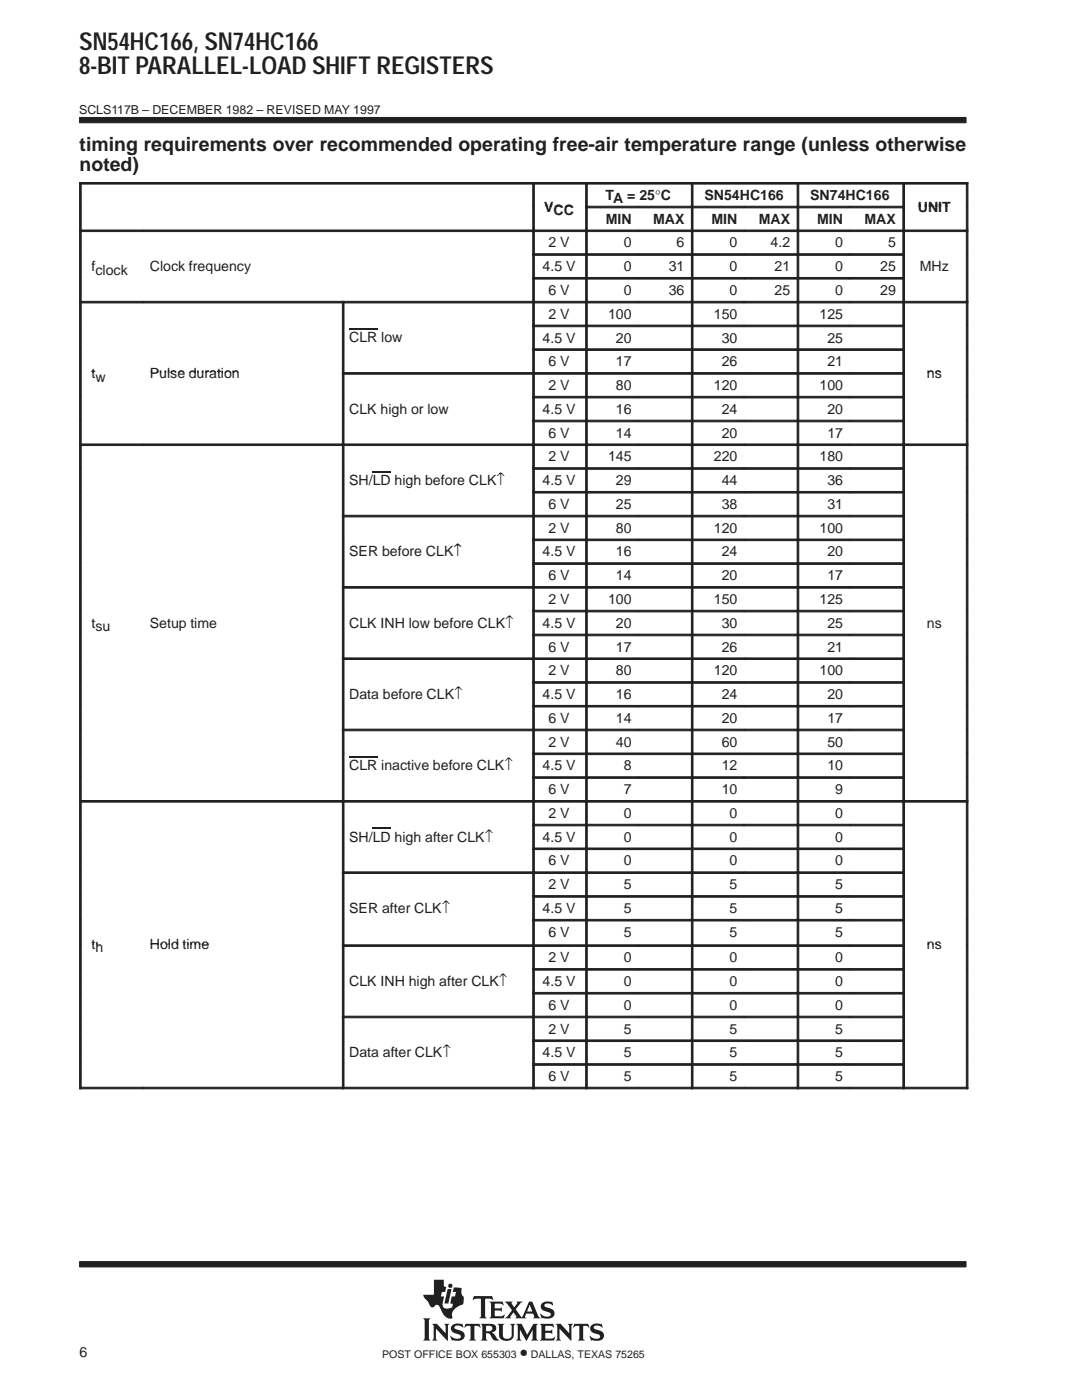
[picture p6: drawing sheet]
<svg xmlns="http://www.w3.org/2000/svg" width="216mm" height="279mm" viewBox="0 0 216 279" stroke-linecap="round" stroke-linejoin="round" font-family="sans-serif">
<defs><g id="words">
<g font-size="4.9" fill="#231f20">
<text x="15.8" y="9.9">SN54HC166, SN74HC166</text>
<text x="15.8" y="14.8">8-BIT PARALLEL-LOAD SHIFT REGISTERS</text>
</g>
<g font-size="3.9" fill="#231f20">
<text x="15.9" y="30.2">timing requirements over recommended operating free-air temperature range (unless otherwise</text>
<text x="15.9" y="34">noted)</text>
</g>
<text font-size="3.5" fill="#231f20" x="103.7" y="271">•</text>
<g font-size="2.8" fill="#231f20">
<text x="120.8" y="39.9">TA = 25°C</text>
<text x="140.6" y="39.9">SN54HC166</text>
<text x="161.7" y="39.9">SN74HC166</text>
<text x="108.6" y="42.3">VCC</text>
<text x="120.9" y="44.6">MIN</text>
<text x="130.3" y="44.6">MAX</text>
<text x="142" y="44.6">MIN</text>
<text x="151.4" y="44.6">MAX</text>
<text x="163.1" y="44.6">MIN</text>
<text x="172.5" y="44.6">MAX</text>
<text x="183.1" y="42.3">UNIT</text>
<text x="109.4" y="49.4">2 V</text>
<text x="124.5" y="49.4">0</text>
<text x="135" y="49.4">6</text>
<text x="145.6" y="49.4">0</text>
<text x="153.8" y="49.4">4.2</text>
<text x="166.7" y="49.4">0</text>
<text x="177.2" y="49.4">5</text>
<text x="18.3" y="54.1">fclock</text>
<text x="29.9" y="54.1">Clock frequency</text>
<text x="108.3" y="54.1">4.5 V</text>
<text x="109.4" y="58.9">6 V</text>
<text x="124.5" y="54.1">0</text>
<text x="124.5" y="58.9">0</text>
<text x="133.4" y="54.1">31</text>
<text x="133.4" y="58.9">36</text>
<text x="145.6" y="54.1">0</text>
<text x="145.6" y="58.9">0</text>
<text x="154.5" y="54.1">21</text>
<text x="154.5" y="58.9">25</text>
<text x="166.7" y="54.1">0</text>
<text x="166.7" y="58.9">0</text>
<text x="175.6" y="54.1">25</text>
<text x="175.6" y="58.9">29</text>
<text x="183.5" y="54.1">MHz</text>
<text x="109.4" y="63.6">2 V</text>
<text x="121.3" y="63.6">100</text>
<text x="142.4" y="63.6">150</text>
<text x="163.5" y="63.6">125</text>
<text x="69.7" y="68.3">CLR low</text>
<text x="108.3" y="68.4">4.5 V</text>
<text x="122.9" y="68.4">20</text>
<text x="144" y="68.4">30</text>
<text x="165.1" y="68.4">25</text>
<text x="18.3" y="75.5">tw</text>
<text x="18.3" y="75.5">t</text>
<text x="29.9" y="75.5">Pulse duration</text>
<text x="109.4" y="73.1">6 V</text>
<text x="109.4" y="77.8">2 V</text>
<text x="122.9" y="73.1">17</text>
<text x="122.9" y="77.8">80</text>
<text x="142.4" y="77.8">120</text>
<text x="144" y="73.1">26</text>
<text x="163.5" y="77.8">100</text>
<text x="165.1" y="73.1">21</text>
<text x="184.9" y="75.5">ns</text>
<text x="69.7" y="82.6">CLK high or low</text>
<text x="108.3" y="82.6">4.5 V</text>
<text x="122.9" y="82.6">16</text>
<text x="144" y="82.6">24</text>
<text x="165.1" y="82.6">20</text>
<text x="109.4" y="87.3">6 V</text>
<text x="122.9" y="87.3">14</text>
<text x="144" y="87.3">20</text>
<text x="165.1" y="87.3">17</text>
<text x="109.4" y="92.1">2 V</text>
<text x="121.3" y="92.1">145</text>
<text x="142.4" y="92.1">220</text>
<text x="163.5" y="92.1">180</text>
<text x="69.7" y="96.8">SH/LD high before CLK↑</text>
<text x="99.1" y="96.8">↑</text>
<text x="108.3" y="96.8">4.5 V</text>
<text x="109.4" y="101.6">6 V</text>
<text x="122.9" y="96.8">29</text>
<text x="122.9" y="101.6">25</text>
<text x="144" y="96.8">44</text>
<text x="144" y="101.6">38</text>
<text x="165.1" y="96.8">36</text>
<text x="165.1" y="101.6">31</text>
<text x="109.4" y="106.3">2 V</text>
<text x="122.9" y="106.3">80</text>
<text x="142.4" y="106.3">120</text>
<text x="163.5" y="106.3">100</text>
<text x="69.7" y="111">SER before CLK↑</text>
<text x="90.5" y="111">↑</text>
<text x="108.3" y="111.1">4.5 V</text>
<text x="122.9" y="111.1">16</text>
<text x="144" y="111.1">24</text>
<text x="165.1" y="111.1">20</text>
<text x="109.4" y="115.8">6 V</text>
<text x="122.9" y="115.8">14</text>
<text x="144" y="115.8">20</text>
<text x="165.1" y="115.8">17</text>
<text x="18.3" y="125.3">tsu</text>
<text x="29.9" y="125.3">Setup time</text>
<text x="69.7" y="125.3">CLK INH low before CLK↑</text>
<text x="100.8" y="125.3">↑</text>
<text x="108.3" y="125.3">4.5 V</text>
<text x="109.4" y="120.5">2 V</text>
<text x="121.3" y="120.5">100</text>
<text x="122.9" y="125.3">20</text>
<text x="142.4" y="120.5">150</text>
<text x="144" y="125.3">30</text>
<text x="163.5" y="120.5">125</text>
<text x="165.1" y="125.3">25</text>
<text x="184.9" y="125.3">ns</text>
<text x="109.4" y="130">6 V</text>
<text x="122.9" y="130">17</text>
<text x="144" y="130">26</text>
<text x="165.1" y="130">21</text>
<text x="109.4" y="134.8">2 V</text>
<text x="122.9" y="134.8">80</text>
<text x="142.4" y="134.8">120</text>
<text x="163.5" y="134.8">100</text>
<text x="69.7" y="139.5">Data before CLK↑</text>
<text x="90.6" y="139.5">↑</text>
<text x="108.3" y="139.5">4.5 V</text>
<text x="122.9" y="139.5">16</text>
<text x="144" y="139.5">24</text>
<text x="165.1" y="139.5">20</text>
<text x="109.4" y="144.3">6 V</text>
<text x="109.4" y="149">2 V</text>
<text x="122.9" y="144.3">14</text>
<text x="122.9" y="149">40</text>
<text x="144" y="144.3">20</text>
<text x="144" y="149">60</text>
<text x="165.1" y="144.3">17</text>
<text x="165.1" y="149">50</text>
<text x="69.7" y="153.7">CLR inactive before CLK↑</text>
<text x="100.6" y="153.7">↑</text>
<text x="108.3" y="153.8">4.5 V</text>
<text x="124.5" y="153.8">8</text>
<text x="144" y="153.8">12</text>
<text x="165.1" y="153.8">10</text>
<text x="109.4" y="158.5">6 V</text>
<text x="124.5" y="158.5">7</text>
<text x="144" y="158.5">10</text>
<text x="166.7" y="158.5">9</text>
<text x="69.7" y="168">SH/LD high after CLK↑</text>
<text x="96.7" y="168">↑</text>
<text x="108.3" y="168">4.5 V</text>
<text x="109.4" y="163.2">2 V</text>
<text x="124.5" y="163.2">0</text>
<text x="124.5" y="168">0</text>
<text x="145.6" y="163.2">0</text>
<text x="145.6" y="168">0</text>
<text x="166.7" y="163.2">0</text>
<text x="166.7" y="168">0</text>
<text x="109.4" y="172.7">6 V</text>
<text x="124.5" y="172.7">0</text>
<text x="145.6" y="172.7">0</text>
<text x="166.7" y="172.7">0</text>
<text x="109.4" y="177.5">2 V</text>
<text x="124.5" y="177.5">5</text>
<text x="145.6" y="177.5">5</text>
<text x="166.7" y="177.5">5</text>
<text x="69.7" y="182.2">SER after CLK↑</text>
<text x="88.1" y="182.2">↑</text>
<text x="108.3" y="182.2">4.5 V</text>
<text x="124.5" y="182.2">5</text>
<text x="145.6" y="182.2">5</text>
<text x="166.7" y="182.2">5</text>
<text x="18.3" y="189.3">th</text>
<text x="29.9" y="189.3">Hold time</text>
<text x="109.4" y="186.9">6 V</text>
<text x="124.5" y="186.9">5</text>
<text x="145.6" y="186.9">5</text>
<text x="166.7" y="186.9">5</text>
<text x="184.9" y="189.3">ns</text>
<text x="69.7" y="196.8">CLK INH high after CLK↑</text>
<text x="99.5" y="196.8">↑</text>
<text x="108.3" y="196.8">4.5 V</text>
<text x="109.4" y="192">2 V</text>
<text x="124.5" y="192">0</text>
<text x="124.5" y="196.8">0</text>
<text x="145.6" y="192">0</text>
<text x="145.6" y="196.8">0</text>
<text x="166.7" y="192">0</text>
<text x="166.7" y="196.8">0</text>
<text x="109.4" y="201.5">6 V</text>
<text x="124.5" y="201.5">0</text>
<text x="145.6" y="201.5">0</text>
<text x="166.7" y="201.5">0</text>
<text x="109.4" y="206.3">2 V</text>
<text x="124.5" y="206.3">5</text>
<text x="145.6" y="206.3">5</text>
<text x="166.7" y="206.3">5</text>
<text x="69.7" y="211">Data after CLK↑</text>
<text x="88.3" y="211">↑</text>
<text x="108.3" y="211">4.5 V</text>
<text x="109.4" y="215.7">6 V</text>
<text x="124.5" y="211">5</text>
<text x="124.5" y="215.7">5</text>
<text x="145.6" y="211">5</text>
<text x="145.6" y="215.7">5</text>
<text x="166.7" y="211">5</text>
<text x="166.7" y="215.7">5</text>
<text x="15.9" y="270.7">6</text>
</g>
<text font-size="2.5" fill="#231f20" x="15.8" y="22.7">SCLS117B – DECEMBER 1982 – REVISED MAY 1997</text>
<g font-size="2.1" fill="#231f20">
<text x="76.3" y="271">POST OFFICE BOX 655303</text>
<text x="105.9" y="271">DALLAS, TEXAS 75265</text>
</g>
</g></defs>
<g fill="#231f20" stroke="#231f20" stroke-width=".2">
<path d="M15.9 23.4h176.9v1.1h-176.9z" fill-rule="evenodd"/>
<path d="M15.9 251.8h176.9v1h-176.9z" fill-rule="evenodd"/>
</g>
<g fill="#231f20">
<path d="M89.3 257.3h.8l-.6 2.8h-.8z"/>
<path d="M95.9 264.2h2.1a.85 .85 0 0 1 1 .8 .85 .85 0 0 1-.9 .9l.4 .3 .7 1 .4 .2-.2 .1a1.11 1.11 0 0 1-1.4-.9l-.3-.4-.7-.1v1l.3 .4h-1.4l.3-.5v-2.3z" fill-rule="evenodd"/>
<path d="M100.7 259.8h1.6l-.2 .4 .5 .7 .6-.8-.1-.3h1.2l-.5 .3-.9 1.2 1 1.5a.22 .22 0 0 0 .3 0 .22 .22 0 0 0 .1-.2l1.3-2.8h.6l1.2 2.8 .4 .5-1.4-.1a.24 .24 0 0 0 .2-.1 .24 .24 0 0 0 0-.3l-.2-.4h-1.4l-.3 .6 .3 .3h-2.2l.2-.4-.5-.8-.7 .9 .2 .3h-1.3l.5-.4 1-1.2z" fill-rule="evenodd"/>
<path d="M118 264.5a2.12 2.12 0 0 1 1.9-.2l.1-.2 .3 .8-.8-.3h-.7a.35 .35 0 0 0-.3 .2 .35 .35 0 0 0 .2 .4l.5 .2a1.16 1.16 0 0 1 1.2 1.6 1.23 1.23 0 0 1-1.1 .6l-1.1-.1-.2 .1-.4-1 .9 .5 .7 .1a.47 .47 0 0 0 .6-.5 .47 .47 0 0 0-.6-.4 1.29 1.29 0 0 1-1.4-1.5z" fill-rule="evenodd"/>
<path d="M114.6 264.2h2.8l.2 .8-.5-.4h-.6l-.1 .1v2.4l.3 .4h-1.4l.3-.4v-2.4l-.1-.1h-.6l-.6 .4z" fill-rule="evenodd"/>
<path d="M107.7 264.2h2.6l.2 .8-.6-.4-1.1 .1v.9h1l.4-.3v.9l-.3-.2h-1.1v1.1h1.4l.5-.3-.2 .7h-2.8l.3-.5v-2.3z" fill-rule="evenodd"/>
<path d="M110.9 264.2h1l1.7 1.9v-1.5l-.3-.4h1l-.3 .4v3l-2.4-2.4v1.9l.3 .4h-1l.3-.4v-2.5z" fill-rule="evenodd"/>
<path d="M103 264.2h1.1l1.1 2.2 1.2-2.2h.9l-.3 .4v2.5l.4 .4h-1.4l.3-.4v-1.7l-1.3 2.2-1.3-2.3v1.8l.4 .4h-1.1l.3-.5v-2.3z" fill-rule="evenodd"/>
<path d="M90.2 264.5a2.17 2.17 0 0 1 1.9-.2l.1-.2 .3 .8-.8-.3h-.7a.36 .36 0 0 0-.3 .4 .36 .36 0 0 0 .4 .3l.3 .1a1.19 1.19 0 0 1 1.3 1.5l-.1 .1a1.23 1.23 0 0 1-1.1 .6l-1.1-.1-.2 .1-.4-1h.1a1.37 1.37 0 0 0 2.1 .2 .6 .6 0 0 0-.8-.6 1.08 1.08 0 0 1-1-.5 1.08 1.08 0 0 1 0-1.1z" fill-rule="evenodd"/>
<path d="M92.9 264.2h2.8l.2 .8-.5-.4h-.6l-.1 .1v2.4l.3 .4h-1.4l.2-.2 .1-.3v-2.3l-.7-.1-.6 .4z" fill-rule="evenodd"/>
<path d="M99.3 264.2h1.3l-.3 .3 .1 2.2 .2 .4 .8 .1a.73 .73 0 0 0 .7-.8v-1.9l-.3-.3h1l-.3 .3v2a1.56 1.56 0 0 1-1.3 1.1 1.56 1.56 0 0 1-1.5-.6l-.1-2.5z" fill-rule="evenodd"/>
<path d="M86.2 264.2h1l1.7 1.9v-1.5l-.3-.4h1.1l-.3 .3v3.1l-2.4-2.4v1.9l.3 .4h-1.1l.3-.5v-2.3z" fill-rule="evenodd"/>
<path d="M84.4 263.1h1.5l-.3 .3v3.8l.3 .3h-1.5l.3-.5v-3.4z" fill-rule="evenodd"/>
<path d="M94.6 258.7h3.6l.2 .8-.7-.3-.9 .1v3.4l.3 .4h-1.4l.3-.4v-3.4l-1-.1-.7 .2z" fill-rule="evenodd"/>
<path d="M97.7 259.8h2.6l.2 .7-.7-.3h-1.1v.9h1.1l.3-.2v.9l-.3-.2-1.1-.1v1.1l.1 .1h1.3l.5-.4 .1 .1-.2 .7h-2.8l.3-.6v-2.2z" fill-rule="evenodd"/>
<path d="M108.1 260.2l.1-.1a1.87 1.87 0 0 1 1.4-.3l.4 .1 .2-.2 .2 .8-1.1-.4a.44 .44 0 0 0-.7 .4 .44 .44 0 0 0 .6 .4 1.34 1.34 0 0 1 1.4 1.4 1.13 1.13 0 0 1-1.1 .9l-.8-.1a.37 .37 0 0 0-.6 .1l-.3-1 .1-.1 .6 .5 .8 .2a.47 .47 0 0 0 .6-.5 .47 .47 0 0 0-.5-.5h-.2a1.11 1.11 0 0 1-1.2-1.6z" fill-rule="evenodd"/>
<path d="M86.6 255.4h2v1.3l.4 .2-.2 .9h-.6l-.2 .9h.6l-.2 1.1a1.11 1.11 0 0 0 .3 1.3l.6 .1 .9-.3 .2-.7-.5-.1 .2-1.4h.7l.2-.9h-.7l.3-.9 1.5 .2v.9l.1 .5 .3 .2v1a.54 .54 0 0 1-.4 .7l-.4 .2a2.35 2.35 0 0 0-1.5 1.6v.4a.29 .29 0 0 1 .1 .3 .29 .29 0 0 1-.2 .2l-.1 .1a2.21 2.21 0 0 1-2-1.9l-.1-.1a.68 .68 0 0 0-.5-.8 .68 .68 0 0 0-.8 .4 .88 .88 0 0 1-1.1-.8l-.8-1-.2-.6h2.1z" fill-rule="evenodd"/>
<circle cx="89.9" cy="256.6" r=".43"/>
</g>
<g fill="#fff">
<path d="M105.7 260.4l.5 1.3h-1z"/>
<path d="M97 264.7l.6-.1a.56 .56 0 0 1 .7 .5 .56 .56 0 0 1-.7 .6h-.6z" fill-rule="evenodd"/>
</g>
<g fill="#231f20" stroke="#231f20" stroke-width=".2">
<path d="M15.9 36.4h.3v4.7h-.3z" fill-rule="evenodd"/>
<path d="M15.9 36.4h90.4v.3h-90.4z" fill-rule="evenodd"/>
<path d="M106.3 36.4h.3v4.7h-.3z" fill-rule="evenodd"/>
<path d="M106.3 36.4h10.5v.3h-10.5z" fill-rule="evenodd"/>
<path d="M116.9 36.4h.3v4.7h-.3z" fill-rule="evenodd"/>
<path d="M116.9 36.4h21v.3h-21z" fill-rule="evenodd"/>
<path d="M138 36.4h.3v4.7h-.3z" fill-rule="evenodd"/>
<path d="M138 36.4h21v.3h-21z" fill-rule="evenodd"/>
<path d="M159.1 36.4h.3v4.7h-.3z" fill-rule="evenodd"/>
<path d="M159.1 36.4h21v.3h-21z" fill-rule="evenodd"/>
<path d="M180.2 36.4h.3v4.7h-.3z" fill-rule="evenodd"/>
<path d="M192.8 36.4h.3v4.7h-.3z" fill-rule="evenodd"/>
<path d="M180.2 36.4h12.9v.3h-12.9z" fill-rule="evenodd"/>
<path d="M15.9 41.2h.3v4.7h-.3z" fill-rule="evenodd"/>
<path d="M106.3 41.2h.3v4.7h-.3z" fill-rule="evenodd"/>
<path d="M116.9 41.2h.3v4.7h-.3z" fill-rule="evenodd"/>
<path d="M116.9 41.2h10.5v.3h-10.5z" fill-rule="evenodd"/>
<path d="M127.4 41.2h10.5v.3h-10.5z" fill-rule="evenodd"/>
<path d="M138 41.2h.3v4.7h-.3z" fill-rule="evenodd"/>
<path d="M138 41.2h10.5v.3h-10.5z" fill-rule="evenodd"/>
<path d="M148.5 41.2h10.5v.3h-10.5z" fill-rule="evenodd"/>
<path d="M159.1 41.2h.3v4.7h-.3z" fill-rule="evenodd"/>
<path d="M159.1 41.2h10.5v.3h-10.5z" fill-rule="evenodd"/>
<path d="M169.6 41.2h10.5v.3h-10.5z" fill-rule="evenodd"/>
<path d="M180.2 41.2h.3v4.7h-.3z" fill-rule="evenodd"/>
<path d="M192.8 41.2h.3v4.7h-.3z" fill-rule="evenodd"/>
<path d="M15.9 45.9h.3v4.7h-.3z" fill-rule="evenodd"/>
<path d="M15.9 45.9h12.6v.3h-12.6z" fill-rule="evenodd"/>
<path d="M28.5 45.9h77.8v.3h-77.8z" fill-rule="evenodd"/>
<path d="M106.3 45.9h.3v4.7h-.3z" fill-rule="evenodd"/>
<path d="M106.3 45.9h10.5v.3h-10.5z" fill-rule="evenodd"/>
<path d="M116.9 45.9h.3v4.7h-.3z" fill-rule="evenodd"/>
<path d="M116.9 45.9h10.5v.3h-10.5z" fill-rule="evenodd"/>
<path d="M127.4 45.9h10.5v.3h-10.5z" fill-rule="evenodd"/>
<path d="M138 45.9h.3v4.7h-.3z" fill-rule="evenodd"/>
<path d="M138 45.9h10.5v.3h-10.5z" fill-rule="evenodd"/>
<path d="M148.5 45.9h10.5v.3h-10.5z" fill-rule="evenodd"/>
<path d="M159.1 45.9h.3v4.7h-.3z" fill-rule="evenodd"/>
<path d="M159.1 45.9h10.5v.3h-10.5z" fill-rule="evenodd"/>
<path d="M169.6 45.9h10.5v.3h-10.5z" fill-rule="evenodd"/>
<path d="M180.2 45.9h.3v4.7h-.3z" fill-rule="evenodd"/>
<path d="M192.8 45.9h.3v4.7h-.3z" fill-rule="evenodd"/>
<path d="M180.2 45.9h12.9v.3h-12.9z" fill-rule="evenodd"/>
<path d="M15.9 50.6h.3v4.8h-.3z" fill-rule="evenodd"/>
<path d="M106.3 50.6h.3v4.8h-.3z" fill-rule="evenodd"/>
<path d="M106.3 50.6h10.5v.4h-10.5z" fill-rule="evenodd"/>
<path d="M116.9 50.6h.3v4.8h-.3z" fill-rule="evenodd"/>
<path d="M116.9 50.6h10.5v.4h-10.5z" fill-rule="evenodd"/>
<path d="M127.4 50.6h10.5v.4h-10.5z" fill-rule="evenodd"/>
<path d="M138 50.6h.3v4.8h-.3z" fill-rule="evenodd"/>
<path d="M138 50.6h10.5v.4h-10.5z" fill-rule="evenodd"/>
<path d="M148.5 50.6h10.5v.4h-10.5z" fill-rule="evenodd"/>
<path d="M159.1 50.6h.3v4.8h-.3z" fill-rule="evenodd"/>
<path d="M159.1 50.6h10.5v.4h-10.5z" fill-rule="evenodd"/>
<path d="M169.6 50.6h10.5v.4h-10.5z" fill-rule="evenodd"/>
<path d="M180.2 50.6h.3v4.8h-.3z" fill-rule="evenodd"/>
<path d="M192.8 50.6h.3v4.8h-.3z" fill-rule="evenodd"/>
<path d="M15.9 55.4h.3v4.7h-.3z" fill-rule="evenodd"/>
<path d="M106.3 55.4h.3v4.7h-.3z" fill-rule="evenodd"/>
<path d="M106.3 55.4h10.5v.3h-10.5z" fill-rule="evenodd"/>
<path d="M116.9 55.4h.3v4.7h-.3z" fill-rule="evenodd"/>
<path d="M116.9 55.4h10.5v.3h-10.5z" fill-rule="evenodd"/>
<path d="M127.4 55.4h10.5v.3h-10.5z" fill-rule="evenodd"/>
<path d="M138 55.4h.3v4.7h-.3z" fill-rule="evenodd"/>
<path d="M138 55.4h10.5v.3h-10.5z" fill-rule="evenodd"/>
<path d="M148.5 55.4h10.5v.3h-10.5z" fill-rule="evenodd"/>
<path d="M159.1 55.4h.3v4.7h-.3z" fill-rule="evenodd"/>
<path d="M159.1 55.4h10.5v.3h-10.5z" fill-rule="evenodd"/>
<path d="M169.6 55.4h10.5v.3h-10.5z" fill-rule="evenodd"/>
<path d="M180.2 55.4h.3v4.7h-.3z" fill-rule="evenodd"/>
<path d="M192.8 55.4h.3v4.7h-.3z" fill-rule="evenodd"/>
<path d="M15.9 60.1h.3v4.8h-.3z" fill-rule="evenodd"/>
<path d="M15.9 60.1h12.6v.4h-12.6z" fill-rule="evenodd"/>
<path d="M28.5 60.1h39.8v.4h-39.8z" fill-rule="evenodd"/>
<path d="M68.3 60.1h.3v4.8h-.3z" fill-rule="evenodd"/>
<path d="M68.3 60.1h38v.4h-38z" fill-rule="evenodd"/>
<path d="M106.3 60.1h.3v4.8h-.3z" fill-rule="evenodd"/>
<path d="M106.3 60.1h10.5v.4h-10.5z" fill-rule="evenodd"/>
<path d="M116.9 60.1h.3v4.8h-.3z" fill-rule="evenodd"/>
<path d="M116.9 60.1h10.5v.4h-10.5z" fill-rule="evenodd"/>
<path d="M127.4 60.1h10.5v.4h-10.5z" fill-rule="evenodd"/>
<path d="M138 60.1h.3v4.8h-.3z" fill-rule="evenodd"/>
<path d="M138 60.1h10.5v.4h-10.5z" fill-rule="evenodd"/>
<path d="M148.5 60.1h10.5v.4h-10.5z" fill-rule="evenodd"/>
<path d="M159.1 60.1h.3v4.8h-.3z" fill-rule="evenodd"/>
<path d="M159.1 60.1h10.5v.4h-10.5z" fill-rule="evenodd"/>
<path d="M169.6 60.1h10.5v.4h-10.5z" fill-rule="evenodd"/>
<path d="M180.2 60.1h.3v4.8h-.3z" fill-rule="evenodd"/>
<path d="M192.8 60.1h.3v4.8h-.3z" fill-rule="evenodd"/>
<path d="M180.2 60.1h12.9v.4h-12.9z" fill-rule="evenodd"/>
<path d="M15.9 64.9h.3v4.7h-.3z" fill-rule="evenodd"/>
<path d="M68.3 64.9h.3v4.7h-.3z" fill-rule="evenodd"/>
<path d="M106.3 64.9h.3v4.7h-.3z" fill-rule="evenodd"/>
<path d="M106.3 64.9h10.5v.3h-10.5z" fill-rule="evenodd"/>
<path d="M116.9 64.9h.3v4.7h-.3z" fill-rule="evenodd"/>
<path d="M116.9 64.9h10.5v.3h-10.5z" fill-rule="evenodd"/>
<path d="M127.4 64.9h10.5v.3h-10.5z" fill-rule="evenodd"/>
<path d="M138 64.9h.3v4.7h-.3z" fill-rule="evenodd"/>
<path d="M138 64.9h10.5v.3h-10.5z" fill-rule="evenodd"/>
<path d="M148.5 64.9h10.5v.3h-10.5z" fill-rule="evenodd"/>
<path d="M159.1 64.9h.3v4.7h-.3z" fill-rule="evenodd"/>
<path d="M159.1 64.9h10.5v.3h-10.5z" fill-rule="evenodd"/>
<path d="M169.6 64.9h10.5v.3h-10.5z" fill-rule="evenodd"/>
<path d="M180.2 64.9h.3v4.7h-.3z" fill-rule="evenodd"/>
<path d="M192.8 64.9h.3v4.7h-.3z" fill-rule="evenodd"/>
<path d="M15.9 69.6h.3v4.7h-.3z" fill-rule="evenodd"/>
<path d="M68.3 69.6h.3v4.7h-.3z" fill-rule="evenodd"/>
<path d="M106.3 69.6h.3v4.7h-.3z" fill-rule="evenodd"/>
<path d="M106.3 69.6h10.5v.3h-10.5z" fill-rule="evenodd"/>
<path d="M116.9 69.6h.3v4.7h-.3z" fill-rule="evenodd"/>
<path d="M116.9 69.6h10.5v.3h-10.5z" fill-rule="evenodd"/>
<path d="M127.4 69.6h10.5v.3h-10.5z" fill-rule="evenodd"/>
<path d="M138 69.6h.3v4.7h-.3z" fill-rule="evenodd"/>
<path d="M138 69.6h10.5v.3h-10.5z" fill-rule="evenodd"/>
<path d="M148.5 69.6h10.5v.3h-10.5z" fill-rule="evenodd"/>
<path d="M159.1 69.6h.3v4.7h-.3z" fill-rule="evenodd"/>
<path d="M159.1 69.6h10.5v.3h-10.5z" fill-rule="evenodd"/>
<path d="M169.6 69.6h10.5v.3h-10.5z" fill-rule="evenodd"/>
<path d="M180.2 69.6h.3v4.7h-.3z" fill-rule="evenodd"/>
<path d="M192.8 69.6h.3v4.7h-.3z" fill-rule="evenodd"/>
<path d="M15.9 74.4h.3v4.7h-.3z" fill-rule="evenodd"/>
<path d="M68.3 74.4h.3v4.7h-.3z" fill-rule="evenodd"/>
<path d="M68.3 74.4h38v.3h-38z" fill-rule="evenodd"/>
<path d="M106.3 74.4h.3v4.7h-.3z" fill-rule="evenodd"/>
<path d="M106.3 74.4h10.5v.3h-10.5z" fill-rule="evenodd"/>
<path d="M116.9 74.4h.3v4.7h-.3z" fill-rule="evenodd"/>
<path d="M116.9 74.4h10.5v.3h-10.5z" fill-rule="evenodd"/>
<path d="M127.4 74.4h10.5v.3h-10.5z" fill-rule="evenodd"/>
<path d="M138 74.4h.3v4.7h-.3z" fill-rule="evenodd"/>
<path d="M138 74.4h10.5v.3h-10.5z" fill-rule="evenodd"/>
<path d="M148.5 74.4h10.5v.3h-10.5z" fill-rule="evenodd"/>
<path d="M159.1 74.4h.3v4.7h-.3z" fill-rule="evenodd"/>
<path d="M159.1 74.4h10.5v.3h-10.5z" fill-rule="evenodd"/>
<path d="M169.6 74.4h10.5v.3h-10.5z" fill-rule="evenodd"/>
<path d="M180.2 74.4h.3v4.7h-.3z" fill-rule="evenodd"/>
<path d="M192.8 74.4h.3v4.7h-.3z" fill-rule="evenodd"/>
<path d="M15.9 79.1h.3v4.7h-.3z" fill-rule="evenodd"/>
<path d="M68.3 79.1h.3v4.7h-.3z" fill-rule="evenodd"/>
<path d="M106.3 79.1h.3v4.7h-.3z" fill-rule="evenodd"/>
<path d="M106.3 79.1h10.5v.3h-10.5z" fill-rule="evenodd"/>
<path d="M116.9 79.1h.3v4.7h-.3z" fill-rule="evenodd"/>
<path d="M116.9 79.1h10.5v.3h-10.5z" fill-rule="evenodd"/>
<path d="M127.4 79.1h10.5v.3h-10.5z" fill-rule="evenodd"/>
<path d="M138 79.1h.3v4.7h-.3z" fill-rule="evenodd"/>
<path d="M138 79.1h10.5v.3h-10.5z" fill-rule="evenodd"/>
<path d="M148.5 79.1h10.5v.3h-10.5z" fill-rule="evenodd"/>
<path d="M159.1 79.1h.3v4.7h-.3z" fill-rule="evenodd"/>
<path d="M159.1 79.1h10.5v.3h-10.5z" fill-rule="evenodd"/>
<path d="M169.6 79.1h10.5v.3h-10.5z" fill-rule="evenodd"/>
<path d="M180.2 79.1h.3v4.7h-.3z" fill-rule="evenodd"/>
<path d="M192.8 79.1h.3v4.7h-.3z" fill-rule="evenodd"/>
<path d="M15.9 83.9h.3v4.7h-.3z" fill-rule="evenodd"/>
<path d="M68.3 83.9h.3v4.7h-.3z" fill-rule="evenodd"/>
<path d="M106.3 83.9h.3v4.7h-.3z" fill-rule="evenodd"/>
<path d="M106.3 83.9h10.5v.3h-10.5z" fill-rule="evenodd"/>
<path d="M116.9 83.9h.3v4.7h-.3z" fill-rule="evenodd"/>
<path d="M116.9 83.9h10.5v.3h-10.5z" fill-rule="evenodd"/>
<path d="M127.4 83.9h10.5v.3h-10.5z" fill-rule="evenodd"/>
<path d="M138 83.9h.3v4.7h-.3z" fill-rule="evenodd"/>
<path d="M138 83.9h10.5v.3h-10.5z" fill-rule="evenodd"/>
<path d="M148.5 83.9h10.5v.3h-10.5z" fill-rule="evenodd"/>
<path d="M159.1 83.9h.3v4.7h-.3z" fill-rule="evenodd"/>
<path d="M159.1 83.9h10.5v.3h-10.5z" fill-rule="evenodd"/>
<path d="M169.6 83.9h10.5v.3h-10.5z" fill-rule="evenodd"/>
<path d="M180.2 83.9h.3v4.7h-.3z" fill-rule="evenodd"/>
<path d="M192.8 83.9h.3v4.7h-.3z" fill-rule="evenodd"/>
<path d="M15.9 88.6h.3v4.7h-.3z" fill-rule="evenodd"/>
<path d="M15.9 88.6h12.6v.3h-12.6z" fill-rule="evenodd"/>
<path d="M28.5 88.6h39.8v.3h-39.8z" fill-rule="evenodd"/>
<path d="M68.3 88.6h.3v4.7h-.3z" fill-rule="evenodd"/>
<path d="M68.3 88.6h38v.3h-38z" fill-rule="evenodd"/>
<path d="M106.3 88.6h.3v4.7h-.3z" fill-rule="evenodd"/>
<path d="M106.3 88.6h10.5v.3h-10.5z" fill-rule="evenodd"/>
<path d="M116.9 88.6h.3v4.7h-.3z" fill-rule="evenodd"/>
<path d="M116.9 88.6h10.5v.3h-10.5z" fill-rule="evenodd"/>
<path d="M127.4 88.6h10.5v.3h-10.5z" fill-rule="evenodd"/>
<path d="M138 88.6h.3v4.7h-.3z" fill-rule="evenodd"/>
<path d="M138 88.6h10.5v.3h-10.5z" fill-rule="evenodd"/>
<path d="M148.5 88.6h10.5v.3h-10.5z" fill-rule="evenodd"/>
<path d="M159.1 88.6h.3v4.7h-.3z" fill-rule="evenodd"/>
<path d="M159.1 88.6h10.5v.3h-10.5z" fill-rule="evenodd"/>
<path d="M169.6 88.6h10.5v.3h-10.5z" fill-rule="evenodd"/>
<path d="M180.2 88.6h.3v4.7h-.3z" fill-rule="evenodd"/>
<path d="M192.8 88.6h.3v4.7h-.3z" fill-rule="evenodd"/>
<path d="M180.2 88.6h12.9v.3h-12.9z" fill-rule="evenodd"/>
<path d="M15.9 93.3h.3v4.8h-.3z" fill-rule="evenodd"/>
<path d="M68.3 93.3h.3v4.8h-.3z" fill-rule="evenodd"/>
<path d="M106.3 93.3h.3v4.8h-.3z" fill-rule="evenodd"/>
<path d="M106.3 93.3h10.5v.4h-10.5z" fill-rule="evenodd"/>
<path d="M116.9 93.3h.3v4.8h-.3z" fill-rule="evenodd"/>
<path d="M116.9 93.3h10.5v.4h-10.5z" fill-rule="evenodd"/>
<path d="M127.4 93.3h10.5v.4h-10.5z" fill-rule="evenodd"/>
<path d="M138 93.3h.3v4.8h-.3z" fill-rule="evenodd"/>
<path d="M138 93.3h10.5v.4h-10.5z" fill-rule="evenodd"/>
<path d="M148.5 93.3h10.5v.4h-10.5z" fill-rule="evenodd"/>
<path d="M159.1 93.3h.3v4.8h-.3z" fill-rule="evenodd"/>
<path d="M159.1 93.3h10.5v.4h-10.5z" fill-rule="evenodd"/>
<path d="M169.6 93.3h10.5v.4h-10.5z" fill-rule="evenodd"/>
<path d="M180.2 93.3h.3v4.8h-.3z" fill-rule="evenodd"/>
<path d="M192.8 93.3h.3v4.8h-.3z" fill-rule="evenodd"/>
<path d="M15.9 98.1h.3v4.7h-.3z" fill-rule="evenodd"/>
<path d="M68.3 98.1h.3v4.7h-.3z" fill-rule="evenodd"/>
<path d="M106.3 98.1h.3v4.7h-.3z" fill-rule="evenodd"/>
<path d="M106.3 98.1h10.5v.3h-10.5z" fill-rule="evenodd"/>
<path d="M116.9 98.1h.3v4.7h-.3z" fill-rule="evenodd"/>
<path d="M116.9 98.1h10.5v.3h-10.5z" fill-rule="evenodd"/>
<path d="M127.4 98.1h10.5v.3h-10.5z" fill-rule="evenodd"/>
<path d="M138 98.1h.3v4.7h-.3z" fill-rule="evenodd"/>
<path d="M138 98.1h10.5v.3h-10.5z" fill-rule="evenodd"/>
<path d="M148.5 98.1h10.5v.3h-10.5z" fill-rule="evenodd"/>
<path d="M159.1 98.1h.3v4.7h-.3z" fill-rule="evenodd"/>
<path d="M159.1 98.1h10.5v.3h-10.5z" fill-rule="evenodd"/>
<path d="M169.6 98.1h10.5v.3h-10.5z" fill-rule="evenodd"/>
<path d="M180.2 98.1h.3v4.7h-.3z" fill-rule="evenodd"/>
<path d="M192.8 98.1h.3v4.7h-.3z" fill-rule="evenodd"/>
<path d="M15.9 102.8h.3v4.8h-.3z" fill-rule="evenodd"/>
<path d="M68.3 102.8h.3v4.8h-.3z" fill-rule="evenodd"/>
<path d="M68.3 102.8h38v.4h-38z" fill-rule="evenodd"/>
<path d="M106.3 102.8h.3v4.8h-.3z" fill-rule="evenodd"/>
<path d="M106.3 102.8h10.5v.4h-10.5z" fill-rule="evenodd"/>
<path d="M116.9 102.8h.3v4.8h-.3z" fill-rule="evenodd"/>
<path d="M116.9 102.8h10.5v.4h-10.5z" fill-rule="evenodd"/>
<path d="M127.4 102.8h10.5v.4h-10.5z" fill-rule="evenodd"/>
<path d="M138 102.8h.3v4.8h-.3z" fill-rule="evenodd"/>
<path d="M138 102.8h10.5v.4h-10.5z" fill-rule="evenodd"/>
<path d="M148.5 102.8h10.5v.4h-10.5z" fill-rule="evenodd"/>
<path d="M159.1 102.8h.3v4.8h-.3z" fill-rule="evenodd"/>
<path d="M159.1 102.8h10.5v.4h-10.5z" fill-rule="evenodd"/>
<path d="M169.6 102.8h10.5v.4h-10.5z" fill-rule="evenodd"/>
<path d="M180.2 102.8h.3v4.8h-.3z" fill-rule="evenodd"/>
<path d="M192.8 102.8h.3v4.8h-.3z" fill-rule="evenodd"/>
<path d="M15.9 107.6h.3v4.7h-.3z" fill-rule="evenodd"/>
<path d="M68.3 107.6h.3v4.7h-.3z" fill-rule="evenodd"/>
<path d="M106.3 107.6h.3v4.7h-.3z" fill-rule="evenodd"/>
<path d="M106.3 107.6h10.5v.3h-10.5z" fill-rule="evenodd"/>
<path d="M116.9 107.6h.3v4.7h-.3z" fill-rule="evenodd"/>
<path d="M116.9 107.6h10.5v.3h-10.5z" fill-rule="evenodd"/>
<path d="M127.4 107.6h10.5v.3h-10.5z" fill-rule="evenodd"/>
<path d="M138 107.6h.3v4.7h-.3z" fill-rule="evenodd"/>
<path d="M138 107.6h10.5v.3h-10.5z" fill-rule="evenodd"/>
<path d="M148.5 107.6h10.5v.3h-10.5z" fill-rule="evenodd"/>
<path d="M159.1 107.6h.3v4.7h-.3z" fill-rule="evenodd"/>
<path d="M159.1 107.6h10.5v.3h-10.5z" fill-rule="evenodd"/>
<path d="M169.6 107.6h10.5v.3h-10.5z" fill-rule="evenodd"/>
<path d="M180.2 107.6h.3v4.7h-.3z" fill-rule="evenodd"/>
<path d="M192.8 107.6h.3v4.7h-.3z" fill-rule="evenodd"/>
<path d="M15.9 112.3h.3v4.7h-.3z" fill-rule="evenodd"/>
<path d="M68.3 112.3h.3v4.7h-.3z" fill-rule="evenodd"/>
<path d="M106.3 112.3h.3v4.7h-.3z" fill-rule="evenodd"/>
<path d="M106.3 112.3h10.5v.3h-10.5z" fill-rule="evenodd"/>
<path d="M116.9 112.3h.3v4.7h-.3z" fill-rule="evenodd"/>
<path d="M116.9 112.3h10.5v.3h-10.5z" fill-rule="evenodd"/>
<path d="M127.4 112.3h10.5v.3h-10.5z" fill-rule="evenodd"/>
<path d="M138 112.3h.3v4.7h-.3z" fill-rule="evenodd"/>
<path d="M138 112.3h10.5v.3h-10.5z" fill-rule="evenodd"/>
<path d="M148.5 112.3h10.5v.3h-10.5z" fill-rule="evenodd"/>
<path d="M159.1 112.3h.3v4.7h-.3z" fill-rule="evenodd"/>
<path d="M159.1 112.3h10.5v.3h-10.5z" fill-rule="evenodd"/>
<path d="M169.6 112.3h10.5v.3h-10.5z" fill-rule="evenodd"/>
<path d="M180.2 112.3h.3v4.7h-.3z" fill-rule="evenodd"/>
<path d="M192.8 112.3h.3v4.7h-.3z" fill-rule="evenodd"/>
<path d="M15.9 117.1h.3v4.7h-.3z" fill-rule="evenodd"/>
<path d="M68.3 117.1h.3v4.7h-.3z" fill-rule="evenodd"/>
<path d="M68.3 117.1h38v.3h-38z" fill-rule="evenodd"/>
<path d="M106.3 117.1h.3v4.7h-.3z" fill-rule="evenodd"/>
<path d="M106.3 117.1h10.5v.3h-10.5z" fill-rule="evenodd"/>
<path d="M116.9 117.1h.3v4.7h-.3z" fill-rule="evenodd"/>
<path d="M116.9 117.1h10.5v.3h-10.5z" fill-rule="evenodd"/>
<path d="M127.4 117.1h10.5v.3h-10.5z" fill-rule="evenodd"/>
<path d="M138 117.1h.3v4.7h-.3z" fill-rule="evenodd"/>
<path d="M138 117.1h10.5v.3h-10.5z" fill-rule="evenodd"/>
<path d="M148.5 117.1h10.5v.3h-10.5z" fill-rule="evenodd"/>
<path d="M159.1 117.1h.3v4.7h-.3z" fill-rule="evenodd"/>
<path d="M159.1 117.1h10.5v.3h-10.5z" fill-rule="evenodd"/>
<path d="M169.6 117.1h10.5v.3h-10.5z" fill-rule="evenodd"/>
<path d="M180.2 117.1h.3v4.7h-.3z" fill-rule="evenodd"/>
<path d="M192.8 117.1h.3v4.7h-.3z" fill-rule="evenodd"/>
<path d="M15.9 121.8h.3v4.7h-.3z" fill-rule="evenodd"/>
<path d="M68.3 121.8h.3v4.7h-.3z" fill-rule="evenodd"/>
<path d="M106.3 121.8h.3v4.7h-.3z" fill-rule="evenodd"/>
<path d="M106.3 121.8h10.5v.3h-10.5z" fill-rule="evenodd"/>
<path d="M116.9 121.8h.3v4.7h-.3z" fill-rule="evenodd"/>
<path d="M116.9 121.8h10.5v.3h-10.5z" fill-rule="evenodd"/>
<path d="M127.4 121.8h10.5v.3h-10.5z" fill-rule="evenodd"/>
<path d="M138 121.8h.3v4.7h-.3z" fill-rule="evenodd"/>
<path d="M138 121.8h10.5v.3h-10.5z" fill-rule="evenodd"/>
<path d="M148.5 121.8h10.5v.3h-10.5z" fill-rule="evenodd"/>
<path d="M159.1 121.8h.3v4.7h-.3z" fill-rule="evenodd"/>
<path d="M159.1 121.8h10.5v.3h-10.5z" fill-rule="evenodd"/>
<path d="M169.6 121.8h10.5v.3h-10.5z" fill-rule="evenodd"/>
<path d="M180.2 121.8h.3v4.7h-.3z" fill-rule="evenodd"/>
<path d="M192.8 121.8h.3v4.7h-.3z" fill-rule="evenodd"/>
<path d="M15.9 126.6h.3v4.7h-.3z" fill-rule="evenodd"/>
<path d="M68.3 126.6h.3v4.7h-.3z" fill-rule="evenodd"/>
<path d="M106.3 126.6h.3v4.7h-.3z" fill-rule="evenodd"/>
<path d="M106.3 126.6h10.5v.3h-10.5z" fill-rule="evenodd"/>
<path d="M116.9 126.6h.3v4.7h-.3z" fill-rule="evenodd"/>
<path d="M116.9 126.6h10.5v.3h-10.5z" fill-rule="evenodd"/>
<path d="M127.4 126.6h10.5v.3h-10.5z" fill-rule="evenodd"/>
<path d="M138 126.6h.3v4.7h-.3z" fill-rule="evenodd"/>
<path d="M138 126.6h10.5v.3h-10.5z" fill-rule="evenodd"/>
<path d="M148.5 126.6h10.5v.3h-10.5z" fill-rule="evenodd"/>
<path d="M159.1 126.6h.3v4.7h-.3z" fill-rule="evenodd"/>
<path d="M159.1 126.6h10.5v.3h-10.5z" fill-rule="evenodd"/>
<path d="M169.6 126.6h10.5v.3h-10.5z" fill-rule="evenodd"/>
<path d="M180.2 126.6h.3v4.7h-.3z" fill-rule="evenodd"/>
<path d="M192.8 126.6h.3v4.7h-.3z" fill-rule="evenodd"/>
<path d="M15.9 131.3h.3v4.7h-.3z" fill-rule="evenodd"/>
<path d="M68.3 131.3h.3v4.7h-.3z" fill-rule="evenodd"/>
<path d="M68.3 131.3h38v.3h-38z" fill-rule="evenodd"/>
<path d="M106.3 131.3h.3v4.7h-.3z" fill-rule="evenodd"/>
<path d="M106.3 131.3h10.5v.3h-10.5z" fill-rule="evenodd"/>
<path d="M116.9 131.3h.3v4.7h-.3z" fill-rule="evenodd"/>
<path d="M116.9 131.3h10.5v.3h-10.5z" fill-rule="evenodd"/>
<path d="M127.4 131.3h10.5v.3h-10.5z" fill-rule="evenodd"/>
<path d="M138 131.3h.3v4.7h-.3z" fill-rule="evenodd"/>
<path d="M138 131.3h10.5v.3h-10.5z" fill-rule="evenodd"/>
<path d="M148.5 131.3h10.5v.3h-10.5z" fill-rule="evenodd"/>
<path d="M159.1 131.3h.3v4.7h-.3z" fill-rule="evenodd"/>
<path d="M159.1 131.3h10.5v.3h-10.5z" fill-rule="evenodd"/>
<path d="M169.6 131.3h10.5v.3h-10.5z" fill-rule="evenodd"/>
<path d="M180.2 131.3h.3v4.7h-.3z" fill-rule="evenodd"/>
<path d="M192.8 131.3h.3v4.7h-.3z" fill-rule="evenodd"/>
<path d="M15.9 136h.3v4.8h-.3z" fill-rule="evenodd"/>
<path d="M68.3 136h.3v4.8h-.3z" fill-rule="evenodd"/>
<path d="M106.3 136h.3v4.8h-.3z" fill-rule="evenodd"/>
<path d="M106.3 136h10.5v.4h-10.5z" fill-rule="evenodd"/>
<path d="M116.9 136h.3v4.8h-.3z" fill-rule="evenodd"/>
<path d="M116.9 136h10.5v.4h-10.5z" fill-rule="evenodd"/>
<path d="M127.4 136h10.5v.4h-10.5z" fill-rule="evenodd"/>
<path d="M138 136h.3v4.8h-.3z" fill-rule="evenodd"/>
<path d="M138 136h10.5v.4h-10.5z" fill-rule="evenodd"/>
<path d="M148.5 136h10.5v.4h-10.5z" fill-rule="evenodd"/>
<path d="M159.1 136h.3v4.8h-.3z" fill-rule="evenodd"/>
<path d="M159.1 136h10.5v.4h-10.5z" fill-rule="evenodd"/>
<path d="M169.6 136h10.5v.4h-10.5z" fill-rule="evenodd"/>
<path d="M180.2 136h.3v4.8h-.3z" fill-rule="evenodd"/>
<path d="M192.8 136h.3v4.8h-.3z" fill-rule="evenodd"/>
<path d="M15.9 140.8h.3v4.7h-.3z" fill-rule="evenodd"/>
<path d="M68.3 140.8h.3v4.7h-.3z" fill-rule="evenodd"/>
<path d="M106.3 140.8h.3v4.7h-.3z" fill-rule="evenodd"/>
<path d="M106.3 140.8h10.5v.3h-10.5z" fill-rule="evenodd"/>
<path d="M116.9 140.8h.3v4.7h-.3z" fill-rule="evenodd"/>
<path d="M116.9 140.8h10.5v.3h-10.5z" fill-rule="evenodd"/>
<path d="M127.4 140.8h10.5v.3h-10.5z" fill-rule="evenodd"/>
<path d="M138 140.8h.3v4.7h-.3z" fill-rule="evenodd"/>
<path d="M138 140.8h10.5v.3h-10.5z" fill-rule="evenodd"/>
<path d="M148.5 140.8h10.5v.3h-10.5z" fill-rule="evenodd"/>
<path d="M159.1 140.8h.3v4.7h-.3z" fill-rule="evenodd"/>
<path d="M159.1 140.8h10.5v.3h-10.5z" fill-rule="evenodd"/>
<path d="M169.6 140.8h10.5v.3h-10.5z" fill-rule="evenodd"/>
<path d="M180.2 140.8h.3v4.7h-.3z" fill-rule="evenodd"/>
<path d="M192.8 140.8h.3v4.7h-.3z" fill-rule="evenodd"/>
<path d="M15.9 145.5h.3v4.8h-.3z" fill-rule="evenodd"/>
<path d="M68.3 145.5h.3v4.8h-.3z" fill-rule="evenodd"/>
<path d="M68.3 145.5h38v.3h-38z" fill-rule="evenodd"/>
<path d="M106.3 145.5h.3v4.8h-.3z" fill-rule="evenodd"/>
<path d="M106.3 145.5h10.5v.3h-10.5z" fill-rule="evenodd"/>
<path d="M116.9 145.5h.3v4.8h-.3z" fill-rule="evenodd"/>
<path d="M116.9 145.5h10.5v.3h-10.5z" fill-rule="evenodd"/>
<path d="M127.4 145.5h10.5v.3h-10.5z" fill-rule="evenodd"/>
<path d="M138 145.5h.3v4.8h-.3z" fill-rule="evenodd"/>
<path d="M138 145.5h10.5v.3h-10.5z" fill-rule="evenodd"/>
<path d="M148.5 145.5h10.5v.3h-10.5z" fill-rule="evenodd"/>
<path d="M159.1 145.5h.3v4.8h-.3z" fill-rule="evenodd"/>
<path d="M159.1 145.5h10.5v.3h-10.5z" fill-rule="evenodd"/>
<path d="M169.6 145.5h10.5v.3h-10.5z" fill-rule="evenodd"/>
<path d="M180.2 145.5h.3v4.8h-.3z" fill-rule="evenodd"/>
<path d="M192.8 145.5h.3v4.8h-.3z" fill-rule="evenodd"/>
<path d="M15.9 150.3h.3v4.7h-.3z" fill-rule="evenodd"/>
<path d="M68.3 150.3h.3v4.7h-.3z" fill-rule="evenodd"/>
<path d="M106.3 150.3h.3v4.7h-.3z" fill-rule="evenodd"/>
<path d="M106.3 150.3h10.5v.3h-10.5z" fill-rule="evenodd"/>
<path d="M116.9 150.3h.3v4.7h-.3z" fill-rule="evenodd"/>
<path d="M116.9 150.3h10.5v.3h-10.5z" fill-rule="evenodd"/>
<path d="M127.4 150.3h10.5v.3h-10.5z" fill-rule="evenodd"/>
<path d="M138 150.3h.3v4.7h-.3z" fill-rule="evenodd"/>
<path d="M138 150.3h10.5v.3h-10.5z" fill-rule="evenodd"/>
<path d="M148.5 150.3h10.5v.3h-10.5z" fill-rule="evenodd"/>
<path d="M159.1 150.3h.3v4.7h-.3z" fill-rule="evenodd"/>
<path d="M159.1 150.3h10.5v.3h-10.5z" fill-rule="evenodd"/>
<path d="M169.6 150.3h10.5v.3h-10.5z" fill-rule="evenodd"/>
<path d="M180.2 150.3h.3v4.7h-.3z" fill-rule="evenodd"/>
<path d="M192.8 150.3h.3v4.7h-.3z" fill-rule="evenodd"/>
<path d="M15.9 155h.3v4.7h-.3z" fill-rule="evenodd"/>
<path d="M68.3 155h.3v4.7h-.3z" fill-rule="evenodd"/>
<path d="M106.3 155h.3v4.7h-.3z" fill-rule="evenodd"/>
<path d="M106.3 155h10.5v.3h-10.5z" fill-rule="evenodd"/>
<path d="M116.9 155h.3v4.7h-.3z" fill-rule="evenodd"/>
<path d="M116.9 155h10.5v.3h-10.5z" fill-rule="evenodd"/>
<path d="M127.4 155h10.5v.3h-10.5z" fill-rule="evenodd"/>
<path d="M138 155h.3v4.7h-.3z" fill-rule="evenodd"/>
<path d="M138 155h10.5v.3h-10.5z" fill-rule="evenodd"/>
<path d="M148.5 155h10.5v.3h-10.5z" fill-rule="evenodd"/>
<path d="M159.1 155h.3v4.7h-.3z" fill-rule="evenodd"/>
<path d="M159.1 155h10.5v.3h-10.5z" fill-rule="evenodd"/>
<path d="M169.6 155h10.5v.3h-10.5z" fill-rule="evenodd"/>
<path d="M180.2 155h.3v4.7h-.3z" fill-rule="evenodd"/>
<path d="M192.8 155h.3v4.7h-.3z" fill-rule="evenodd"/>
<path d="M15.9 159.8h.3v4.7h-.3z" fill-rule="evenodd"/>
<path d="M15.9 159.8h12.6v.3h-12.6z" fill-rule="evenodd"/>
<path d="M28.5 159.8h39.8v.3h-39.8z" fill-rule="evenodd"/>
<path d="M68.3 159.8h.3v4.7h-.3z" fill-rule="evenodd"/>
<path d="M68.3 159.8h38v.3h-38z" fill-rule="evenodd"/>
<path d="M106.3 159.8h.3v4.7h-.3z" fill-rule="evenodd"/>
<path d="M106.3 159.8h10.5v.3h-10.5z" fill-rule="evenodd"/>
<path d="M116.9 159.8h.3v4.7h-.3z" fill-rule="evenodd"/>
<path d="M116.9 159.8h10.5v.3h-10.5z" fill-rule="evenodd"/>
<path d="M127.4 159.8h10.5v.3h-10.5z" fill-rule="evenodd"/>
<path d="M138 159.8h.3v4.7h-.3z" fill-rule="evenodd"/>
<path d="M138 159.8h10.5v.3h-10.5z" fill-rule="evenodd"/>
<path d="M148.5 159.8h10.5v.3h-10.5z" fill-rule="evenodd"/>
<path d="M159.1 159.8h.3v4.7h-.3z" fill-rule="evenodd"/>
<path d="M159.1 159.8h10.5v.3h-10.5z" fill-rule="evenodd"/>
<path d="M169.6 159.8h10.5v.3h-10.5z" fill-rule="evenodd"/>
<path d="M180.2 159.8h.3v4.7h-.3z" fill-rule="evenodd"/>
<path d="M192.8 159.8h.3v4.7h-.3z" fill-rule="evenodd"/>
<path d="M180.2 159.8h12.9v.3h-12.9z" fill-rule="evenodd"/>
<path d="M15.9 164.5h.3v4.7h-.3z" fill-rule="evenodd"/>
<path d="M68.3 164.5h.3v4.7h-.3z" fill-rule="evenodd"/>
<path d="M106.3 164.5h.3v4.7h-.3z" fill-rule="evenodd"/>
<path d="M106.3 164.5h10.5v.3h-10.5z" fill-rule="evenodd"/>
<path d="M116.9 164.5h.3v4.7h-.3z" fill-rule="evenodd"/>
<path d="M116.9 164.5h10.5v.3h-10.5z" fill-rule="evenodd"/>
<path d="M127.4 164.5h10.5v.3h-10.5z" fill-rule="evenodd"/>
<path d="M138 164.5h.3v4.7h-.3z" fill-rule="evenodd"/>
<path d="M138 164.5h10.5v.3h-10.5z" fill-rule="evenodd"/>
<path d="M148.5 164.5h10.5v.3h-10.5z" fill-rule="evenodd"/>
<path d="M159.1 164.5h.3v4.7h-.3z" fill-rule="evenodd"/>
<path d="M159.1 164.5h10.5v.3h-10.5z" fill-rule="evenodd"/>
<path d="M169.6 164.5h10.5v.3h-10.5z" fill-rule="evenodd"/>
<path d="M180.2 164.5h.3v4.7h-.3z" fill-rule="evenodd"/>
<path d="M192.8 164.5h.3v4.7h-.3z" fill-rule="evenodd"/>
<path d="M15.9 169.2h.3v4.8h-.3z" fill-rule="evenodd"/>
<path d="M68.3 169.2h.3v4.8h-.3z" fill-rule="evenodd"/>
<path d="M106.3 169.2h.3v4.8h-.3z" fill-rule="evenodd"/>
<path d="M106.3 169.2h10.5v.4h-10.5z" fill-rule="evenodd"/>
<path d="M116.9 169.2h.3v4.8h-.3z" fill-rule="evenodd"/>
<path d="M116.9 169.2h10.5v.4h-10.5z" fill-rule="evenodd"/>
<path d="M127.4 169.2h10.5v.4h-10.5z" fill-rule="evenodd"/>
<path d="M138 169.2h.3v4.8h-.3z" fill-rule="evenodd"/>
<path d="M138 169.2h10.5v.4h-10.5z" fill-rule="evenodd"/>
<path d="M148.5 169.2h10.5v.4h-10.5z" fill-rule="evenodd"/>
<path d="M159.1 169.2h.3v4.8h-.3z" fill-rule="evenodd"/>
<path d="M159.1 169.2h10.5v.4h-10.5z" fill-rule="evenodd"/>
<path d="M169.6 169.2h10.5v.4h-10.5z" fill-rule="evenodd"/>
<path d="M180.2 169.2h.3v4.8h-.3z" fill-rule="evenodd"/>
<path d="M192.8 169.2h.3v4.8h-.3z" fill-rule="evenodd"/>
<path d="M15.9 174h.3v4.7h-.3z" fill-rule="evenodd"/>
<path d="M68.3 174h.3v4.7h-.3z" fill-rule="evenodd"/>
<path d="M68.3 174h38v.3h-38z" fill-rule="evenodd"/>
<path d="M106.3 174h.3v4.7h-.3z" fill-rule="evenodd"/>
<path d="M106.3 174h10.5v.3h-10.5z" fill-rule="evenodd"/>
<path d="M116.9 174h.3v4.7h-.3z" fill-rule="evenodd"/>
<path d="M116.9 174h10.5v.3h-10.5z" fill-rule="evenodd"/>
<path d="M127.4 174h10.5v.3h-10.5z" fill-rule="evenodd"/>
<path d="M138 174h.3v4.7h-.3z" fill-rule="evenodd"/>
<path d="M138 174h10.5v.3h-10.5z" fill-rule="evenodd"/>
<path d="M148.5 174h10.5v.3h-10.5z" fill-rule="evenodd"/>
<path d="M159.1 174h.3v4.7h-.3z" fill-rule="evenodd"/>
<path d="M159.1 174h10.5v.3h-10.5z" fill-rule="evenodd"/>
<path d="M169.6 174h10.5v.3h-10.5z" fill-rule="evenodd"/>
<path d="M180.2 174h.3v4.7h-.3z" fill-rule="evenodd"/>
<path d="M192.8 174h.3v4.7h-.3z" fill-rule="evenodd"/>
<path d="M15.9 178.7h.3v4.8h-.3z" fill-rule="evenodd"/>
<path d="M68.3 178.7h.3v4.8h-.3z" fill-rule="evenodd"/>
<path d="M106.3 178.7h.3v4.8h-.3z" fill-rule="evenodd"/>
<path d="M106.3 178.7h10.5v.4h-10.5z" fill-rule="evenodd"/>
<path d="M116.9 178.7h.3v4.8h-.3z" fill-rule="evenodd"/>
<path d="M116.9 178.7h10.5v.4h-10.5z" fill-rule="evenodd"/>
<path d="M127.4 178.7h10.5v.4h-10.5z" fill-rule="evenodd"/>
<path d="M138 178.7h.3v4.8h-.3z" fill-rule="evenodd"/>
<path d="M138 178.7h10.5v.4h-10.5z" fill-rule="evenodd"/>
<path d="M148.5 178.7h10.5v.4h-10.5z" fill-rule="evenodd"/>
<path d="M159.1 178.7h.3v4.8h-.3z" fill-rule="evenodd"/>
<path d="M159.1 178.7h10.5v.4h-10.5z" fill-rule="evenodd"/>
<path d="M169.6 178.7h10.5v.4h-10.5z" fill-rule="evenodd"/>
<path d="M180.2 178.7h.3v4.8h-.3z" fill-rule="evenodd"/>
<path d="M192.8 178.7h.3v4.8h-.3z" fill-rule="evenodd"/>
<path d="M15.9 183.5h.3v5h-.3z" fill-rule="evenodd"/>
<path d="M68.3 183.5h.3v5h-.3z" fill-rule="evenodd"/>
<path d="M106.3 183.5h.3v5h-.3z" fill-rule="evenodd"/>
<path d="M106.3 183.5h10.5v.3h-10.5z" fill-rule="evenodd"/>
<path d="M116.9 183.5h.3v5h-.3z" fill-rule="evenodd"/>
<path d="M116.9 183.5h10.5v.3h-10.5z" fill-rule="evenodd"/>
<path d="M127.4 183.5h10.5v.3h-10.5z" fill-rule="evenodd"/>
<path d="M138 183.5h.3v5h-.3z" fill-rule="evenodd"/>
<path d="M138 183.5h10.5v.3h-10.5z" fill-rule="evenodd"/>
<path d="M148.5 183.5h10.5v.3h-10.5z" fill-rule="evenodd"/>
<path d="M159.1 183.5h.3v5h-.3z" fill-rule="evenodd"/>
<path d="M159.1 183.5h10.5v.3h-10.5z" fill-rule="evenodd"/>
<path d="M169.6 183.5h10.5v.3h-10.5z" fill-rule="evenodd"/>
<path d="M180.2 183.5h.3v5h-.3z" fill-rule="evenodd"/>
<path d="M192.8 183.5h.3v5h-.3z" fill-rule="evenodd"/>
<path d="M15.9 188.6h.3v4.7h-.3z" fill-rule="evenodd"/>
<path d="M68.3 188.6h.3v4.7h-.3z" fill-rule="evenodd"/>
<path d="M68.3 188.6h38v.3h-38z" fill-rule="evenodd"/>
<path d="M106.3 188.6h.3v4.7h-.3z" fill-rule="evenodd"/>
<path d="M106.3 188.6h10.5v.3h-10.5z" fill-rule="evenodd"/>
<path d="M116.9 188.6h.3v4.7h-.3z" fill-rule="evenodd"/>
<path d="M116.9 188.6h10.5v.3h-10.5z" fill-rule="evenodd"/>
<path d="M127.4 188.6h10.5v.3h-10.5z" fill-rule="evenodd"/>
<path d="M138 188.6h.3v4.7h-.3z" fill-rule="evenodd"/>
<path d="M138 188.6h10.5v.3h-10.5z" fill-rule="evenodd"/>
<path d="M148.5 188.6h10.5v.3h-10.5z" fill-rule="evenodd"/>
<path d="M159.1 188.6h.3v4.7h-.3z" fill-rule="evenodd"/>
<path d="M159.1 188.6h10.5v.3h-10.5z" fill-rule="evenodd"/>
<path d="M169.6 188.6h10.5v.3h-10.5z" fill-rule="evenodd"/>
<path d="M180.2 188.6h.3v4.7h-.3z" fill-rule="evenodd"/>
<path d="M192.8 188.6h.3v4.7h-.3z" fill-rule="evenodd"/>
<path d="M15.9 193.3h.3v4.7h-.3z" fill-rule="evenodd"/>
<path d="M68.3 193.3h.3v4.7h-.3z" fill-rule="evenodd"/>
<path d="M106.3 193.3h.3v4.7h-.3z" fill-rule="evenodd"/>
<path d="M106.3 193.3h10.5v.3h-10.5z" fill-rule="evenodd"/>
<path d="M116.9 193.3h.3v4.7h-.3z" fill-rule="evenodd"/>
<path d="M116.9 193.3h10.5v.3h-10.5z" fill-rule="evenodd"/>
<path d="M127.4 193.3h10.5v.3h-10.5z" fill-rule="evenodd"/>
<path d="M138 193.3h.3v4.7h-.3z" fill-rule="evenodd"/>
<path d="M138 193.3h10.5v.3h-10.5z" fill-rule="evenodd"/>
<path d="M148.5 193.3h10.5v.3h-10.5z" fill-rule="evenodd"/>
<path d="M159.1 193.3h.3v4.7h-.3z" fill-rule="evenodd"/>
<path d="M159.1 193.3h10.5v.3h-10.5z" fill-rule="evenodd"/>
<path d="M169.6 193.3h10.5v.3h-10.5z" fill-rule="evenodd"/>
<path d="M180.2 193.3h.3v4.7h-.3z" fill-rule="evenodd"/>
<path d="M192.8 193.3h.3v4.7h-.3z" fill-rule="evenodd"/>
<path d="M15.9 198.1h.3v4.7h-.3z" fill-rule="evenodd"/>
<path d="M68.3 198.1h.3v4.7h-.3z" fill-rule="evenodd"/>
<path d="M106.3 198.1h.3v4.7h-.3z" fill-rule="evenodd"/>
<path d="M106.3 198.1h10.5v.3h-10.5z" fill-rule="evenodd"/>
<path d="M116.9 198.1h.3v4.7h-.3z" fill-rule="evenodd"/>
<path d="M116.9 198.1h10.5v.3h-10.5z" fill-rule="evenodd"/>
<path d="M127.4 198.1h10.5v.3h-10.5z" fill-rule="evenodd"/>
<path d="M138 198.1h.3v4.7h-.3z" fill-rule="evenodd"/>
<path d="M138 198.1h10.5v.3h-10.5z" fill-rule="evenodd"/>
<path d="M148.5 198.1h10.5v.3h-10.5z" fill-rule="evenodd"/>
<path d="M159.1 198.1h.3v4.7h-.3z" fill-rule="evenodd"/>
<path d="M159.1 198.1h10.5v.3h-10.5z" fill-rule="evenodd"/>
<path d="M169.6 198.1h10.5v.3h-10.5z" fill-rule="evenodd"/>
<path d="M180.2 198.1h.3v4.7h-.3z" fill-rule="evenodd"/>
<path d="M192.8 198.1h.3v4.7h-.3z" fill-rule="evenodd"/>
<path d="M15.9 202.8h.3v4.7h-.3z" fill-rule="evenodd"/>
<path d="M68.3 202.8h.3v4.7h-.3z" fill-rule="evenodd"/>
<path d="M68.3 202.8h38v.3h-38z" fill-rule="evenodd"/>
<path d="M106.3 202.8h.3v4.7h-.3z" fill-rule="evenodd"/>
<path d="M106.3 202.8h10.5v.3h-10.5z" fill-rule="evenodd"/>
<path d="M116.9 202.8h.3v4.7h-.3z" fill-rule="evenodd"/>
<path d="M116.9 202.8h10.5v.3h-10.5z" fill-rule="evenodd"/>
<path d="M127.4 202.8h10.5v.3h-10.5z" fill-rule="evenodd"/>
<path d="M138 202.8h.3v4.7h-.3z" fill-rule="evenodd"/>
<path d="M138 202.8h10.5v.3h-10.5z" fill-rule="evenodd"/>
<path d="M148.5 202.8h10.5v.3h-10.5z" fill-rule="evenodd"/>
<path d="M159.1 202.8h.3v4.7h-.3z" fill-rule="evenodd"/>
<path d="M159.1 202.8h10.5v.3h-10.5z" fill-rule="evenodd"/>
<path d="M169.6 202.8h10.5v.3h-10.5z" fill-rule="evenodd"/>
<path d="M180.2 202.8h.3v4.7h-.3z" fill-rule="evenodd"/>
<path d="M192.8 202.8h.3v4.7h-.3z" fill-rule="evenodd"/>
<path d="M15.9 207.5h.3v4.8h-.3z" fill-rule="evenodd"/>
<path d="M68.3 207.5h.3v4.8h-.3z" fill-rule="evenodd"/>
<path d="M106.3 207.5h.3v4.8h-.3z" fill-rule="evenodd"/>
<path d="M106.3 207.5h10.5v.4h-10.5z" fill-rule="evenodd"/>
<path d="M116.9 207.5h.3v4.8h-.3z" fill-rule="evenodd"/>
<path d="M116.9 207.5h10.5v.4h-10.5z" fill-rule="evenodd"/>
<path d="M127.4 207.5h10.5v.4h-10.5z" fill-rule="evenodd"/>
<path d="M138 207.5h.3v4.8h-.3z" fill-rule="evenodd"/>
<path d="M138 207.5h10.5v.4h-10.5z" fill-rule="evenodd"/>
<path d="M148.5 207.5h10.5v.4h-10.5z" fill-rule="evenodd"/>
<path d="M159.1 207.5h.3v4.8h-.3z" fill-rule="evenodd"/>
<path d="M159.1 207.5h10.5v.4h-10.5z" fill-rule="evenodd"/>
<path d="M169.6 207.5h10.5v.4h-10.5z" fill-rule="evenodd"/>
<path d="M180.2 207.5h.3v4.8h-.3z" fill-rule="evenodd"/>
<path d="M192.8 207.5h.3v4.8h-.3z" fill-rule="evenodd"/>
<path d="M15.9 212.3h.3v5h-.3z" fill-rule="evenodd"/>
<path d="M15.9 217h12.6v.3h-12.6z" fill-rule="evenodd"/>
<path d="M28.5 217h39.8v.3h-39.8z" fill-rule="evenodd"/>
<path d="M68.3 212.3h.3v5h-.3z" fill-rule="evenodd"/>
<path d="M68.3 217h38v.3h-38z" fill-rule="evenodd"/>
<path d="M106.3 212.3h.3v5h-.3z" fill-rule="evenodd"/>
<path d="M106.3 212.3h10.5v.3h-10.5z" fill-rule="evenodd"/>
<path d="M106.3 217h10.5v.3h-10.5z" fill-rule="evenodd"/>
<path d="M116.9 212.3h.3v5h-.3z" fill-rule="evenodd"/>
<path d="M116.9 212.3h10.5v.3h-10.5z" fill-rule="evenodd"/>
<path d="M116.9 217h10.5v.3h-10.5z" fill-rule="evenodd"/>
<path d="M127.4 212.3h10.5v.3h-10.5z" fill-rule="evenodd"/>
<path d="M127.4 217h10.5v.3h-10.5z" fill-rule="evenodd"/>
<path d="M138 212.3h.3v5h-.3z" fill-rule="evenodd"/>
<path d="M138 212.3h10.5v.3h-10.5z" fill-rule="evenodd"/>
<path d="M138 217h10.5v.3h-10.5z" fill-rule="evenodd"/>
<path d="M148.5 212.3h10.5v.3h-10.5z" fill-rule="evenodd"/>
<path d="M148.5 217h10.5v.3h-10.5z" fill-rule="evenodd"/>
<path d="M159.1 212.3h.3v5h-.3z" fill-rule="evenodd"/>
<path d="M159.1 212.3h10.5v.3h-10.5z" fill-rule="evenodd"/>
<path d="M159.1 217h10.5v.3h-10.5z" fill-rule="evenodd"/>
<path d="M169.6 212.3h10.5v.3h-10.5z" fill-rule="evenodd"/>
<path d="M169.6 217h10.5v.3h-10.5z" fill-rule="evenodd"/>
<path d="M180.2 212.3h.3v5h-.3z" fill-rule="evenodd"/>
<path d="M192.8 212.3h.3v5h-.3z" fill-rule="evenodd"/>
<path d="M180.2 217h12.9v.3h-12.9z" fill-rule="evenodd"/>
</g>
<path d="M69.7 65.7h5.6M74.4 94.1h3.6M69.7 151.1h5.6M74.4 165.3h3.6" fill="none" stroke="#231f20" stroke-width=".36"/>
<use href="#words"/>
</svg>
